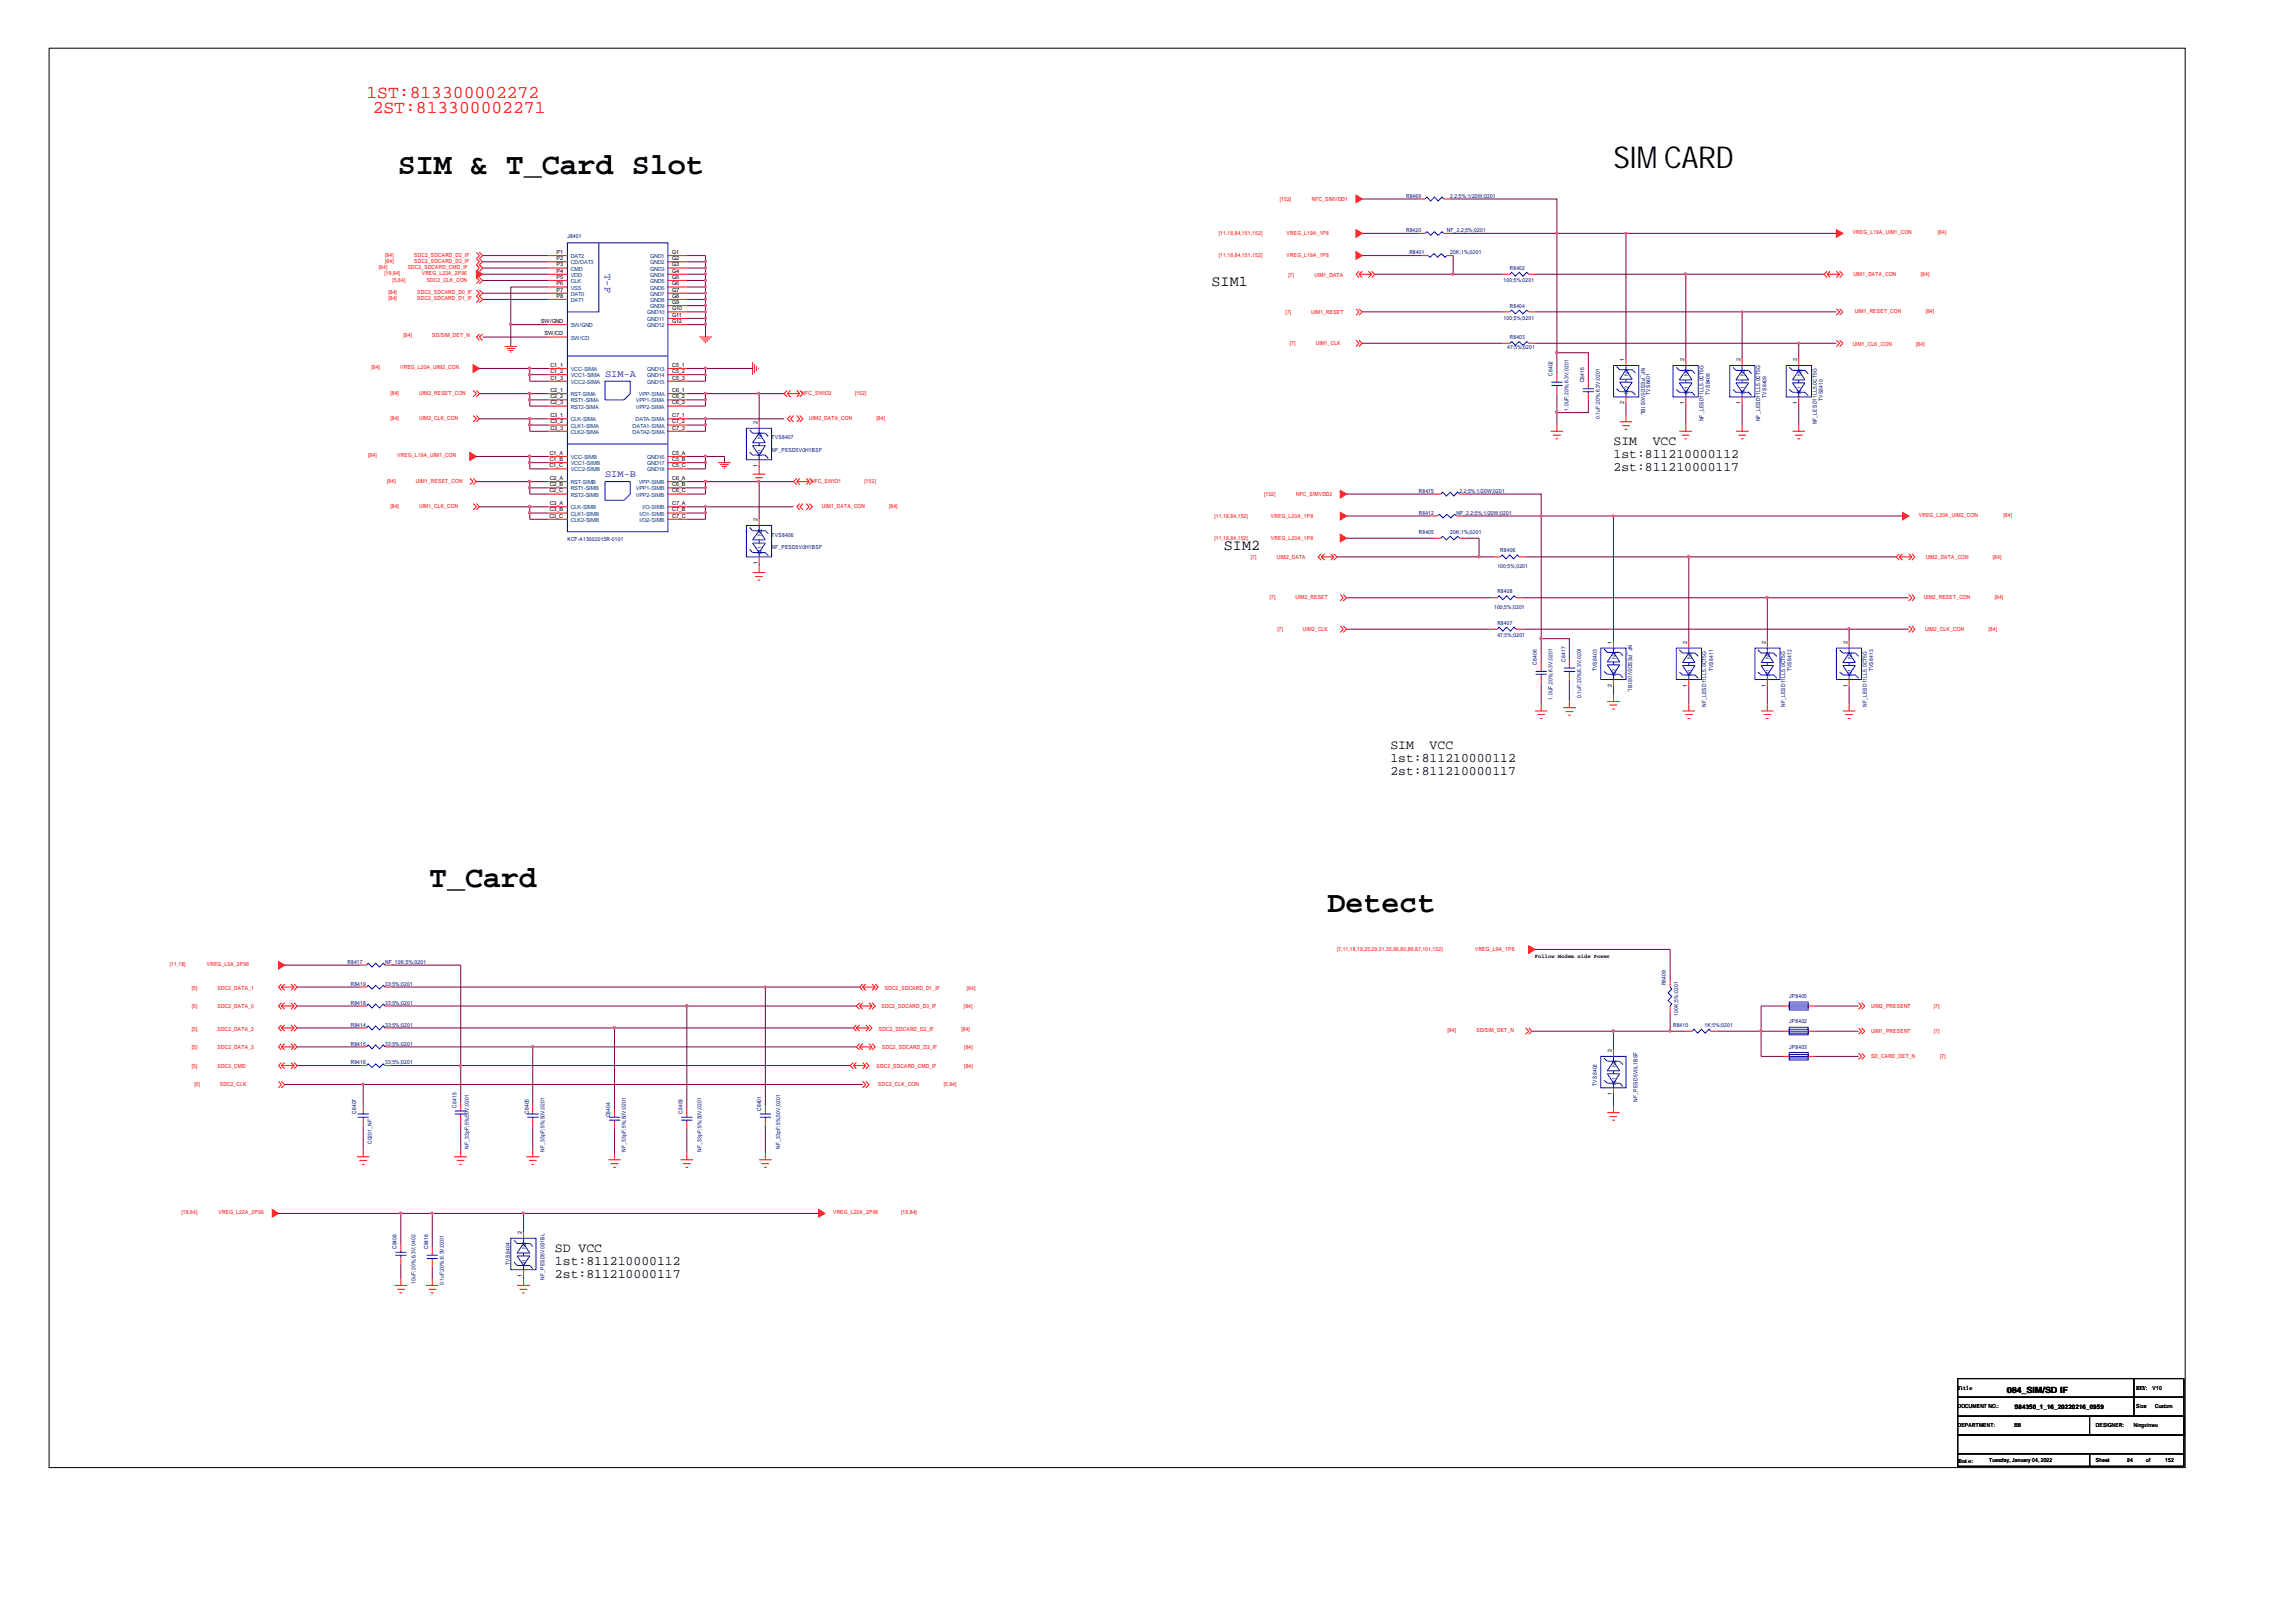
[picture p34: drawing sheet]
<svg xmlns="http://www.w3.org/2000/svg" width="297mm" height="210mm" viewBox="0 0 297 210" stroke-linecap="round" stroke-linejoin="round" font-family="sans-serif">
<defs><g id="words">
<g font-size="3.9">
<text x="51.5" y="22.5">SIM &amp; T_Card Slot</text>
<text x="208.7" y="21.7">SIMCARD</text>
<text x="55.5" y="114.7">T_Card</text>
<text x="171.7" y="118">Detect</text>
</g>
<g font-size="2.3" fill="#f00">
<text x="47.4" y="12.6">1ST:813300002272</text>
<text x="48.2" y="14.7">2ST:813300002271</text>
</g>
<g font-size="1.9">
<text x="156.7" y="37">SIM1</text>
<text x="158.3" y="71.2">SIM2</text>
</g>
<g font-size="1.7">
<text x="208.7" y="57.5">SIM</text>
<text x="208.7" y="59.2">1st:811210000112</text>
<text x="213.8" y="57.5">VCC</text>
<text x="208.7" y="60.9">2st:811210000117</text>
<text x="179.9" y="97">SIM</text>
<text x="179.9" y="98.7">1st:811210000112</text>
<text x="179.9" y="100.3">2st:811210000117</text>
<text x="185" y="97">VCC</text>
<text x="71.8" y="162">SD VCC</text>
<text x="71.8" y="163.7">1st:811210000112</text>
<text x="71.8" y="165.4">2st:811210000117</text>
</g>
<g font-size="1.3" fill="#00f">
<text x="78.2" y="35.5" transform="rotate(90 78.2 35.5)">T-F</text>
<text x="78.3" y="48.7">SIM-A</text>
<text x="78.3" y="61.7">SIM-B</text>
</g>
<text font-size="1.1" x="259.6" y="180.2">084_SIM/SD IF</text>
<text font-size=".8" x="260.6" y="182.4">S84350_1_16_20220216_0959</text>
<g font-size=".7" fill="#f00">
<text x="165.6" y="26">[152]</text>
<text x="169.7" y="26">NFC_SIMVDD1</text>
<text x="49" y="34.8">[84]</text>
<text x="49.7" y="35.6">[18,84]</text>
<text x="49.8" y="33.2">[84]</text>
<text x="49.8" y="34">[84]</text>
<text x="52.7" y="34.8">SDC2_SDCARD_CMD_IF</text>
<text x="53.6" y="33.2">SDC2_SDCARD_D2_IF</text>
<text x="53.6" y="34">SDC2_SDCARD_D3_IF</text>
<text x="54.6" y="35.6">VREG_L22A_2P96</text>
<text x="157.7" y="33.3">[11,18,84,151,152]</text>
<text x="157.7" y="30.5">[11,18,84,151,152]</text>
<text x="166.5" y="33.3">VREG_L19A_1P8</text>
<text x="166.5" y="30.5">VREG_L19A_1P8</text>
<text x="166.7" y="35.8">[7]</text>
<text x="170.1" y="35.8">UIM1_DATA</text>
<text x="239.7" y="30.3">VREG_L19A_UIM1_CON</text>
<text x="239.8" y="35.7">UIM1_DATA_CON</text>
<text x="248.5" y="35.7">[84]</text>
<text x="250.7" y="30.3">[84]</text>
<text x="50.2" y="38.1">[84]</text>
<text x="50.2" y="38.9">[84]</text>
<text x="50.8" y="36.5">[5,84]</text>
<text x="54" y="38.1">SDC2_SDCARD_D0_IF</text>
<text x="54" y="38.9">SDC2_SDCARD_D1_IF</text>
<text x="55.2" y="36.5">SDC2_CLK_CON</text>
<text x="166.3" y="40.6">[7]</text>
<text x="169.6" y="40.6">UIM1_RESET</text>
<text x="239.9" y="40.5">UIM1_RESET_CON</text>
<text x="249.1" y="40.5">[84]</text>
<text x="48" y="47.8">[84]</text>
<text x="51.8" y="47.8">VREG_L20A_UIM2_CON</text>
<text x="52.2" y="43.6">[84]</text>
<text x="55.9" y="43.6">SD/SIM_DET_N</text>
<text x="166.9" y="44.7">[7]</text>
<text x="170.2" y="44.7">UIM1_CLK</text>
<text x="239.7" y="44.8">UIM1_CLK_CON</text>
<text x="247.9" y="44.8">[84]</text>
<text x="50.5" y="51.1">[84]</text>
<text x="54.2" y="51.1">UIM2_RESET_CON</text>
<text x="103.7" y="51.2">NFC_SWIO2</text>
<text x="110.6" y="51.2">[152]</text>
<text x="47.6" y="59.2">[84]</text>
<text x="50.5" y="54.3">[84]</text>
<text x="51.4" y="59.2">VREG_L19A_UIM1_CON</text>
<text x="54.2" y="54.3">UIM2_CLK_CON</text>
<text x="104.7" y="54.3">UIM2_DATA_CON</text>
<text x="113.4" y="54.3">[84]</text>
<text x="50.1" y="62.5">[84]</text>
<text x="50.5" y="65.7">[84]</text>
<text x="53.8" y="62.5">UIM1_RESET_CON</text>
<text x="54.2" y="65.7">UIM1_CLK_CON</text>
<text x="104.9" y="62.5">NFC_SWIO1</text>
<text x="106.3" y="65.7">UIM1_DATA_CON</text>
<text x="111.8" y="62.5">[152]</text>
<text x="115" y="65.7">[84]</text>
<text x="163.5" y="64.2">[152]</text>
<text x="167.7" y="64.2">NFC_SIMVDD2</text>
<text x="157.1" y="67">[11,18,84,152]</text>
<text x="157.1" y="69.9">[11,18,84,152]</text>
<text x="164.4" y="67">VREG_L20A_1P8</text>
<text x="164.4" y="69.9">VREG_L20A_1P8</text>
<text x="248.2" y="66.9">VREG_L20A_UIM2_CON</text>
<text x="259.2" y="66.9">[84]</text>
<text x="161.8" y="72.4">[7]</text>
<text x="164.3" y="77.6">[7]</text>
<text x="165.2" y="72.4">UIM2_DATA</text>
<text x="167.6" y="77.6">UIM2_RESET</text>
<text x="248.9" y="77.5">UIM2_RESET_CON</text>
<text x="249.1" y="72.3">UIM2_DATA_CON</text>
<text x="257.8" y="72.3">[84]</text>
<text x="258.1" y="77.5">[84]</text>
<text x="165.3" y="81.6">[7]</text>
<text x="168.6" y="81.6">UIM2_CLK</text>
<text x="249" y="81.7">UIM2_CLK_CON</text>
<text x="257.3" y="81.7">[84]</text>
<text x="22" y="125.1">[11,18]</text>
<text x="26.8" y="125.1">VREG_L5A_2P96</text>
<text x="173" y="123.1">[7,11,18,19,25,29,31,35,66,80,86,87,101,152]</text>
<text x="190.8" y="123.1">VREG_L9A_1P8</text>
<text x="24.8" y="128.1">[5]</text>
<text x="24.8" y="130.5">[5]</text>
<text x="28.2" y="128.1">SDC2_DATA_1</text>
<text x="28.2" y="130.5">SDC2_DATA_0</text>
<text x="114" y="130.5">SDC2_SDCARD_D0_IF</text>
<text x="114.5" y="128.1">SDC2_SDCARD_D1_IF</text>
<text x="124.7" y="130.5">[84]</text>
<text x="125.1" y="128.1">[84]</text>
<text x="242.1" y="130.4">UIM2_PRESENT</text>
<text x="250.2" y="130.4">[7]</text>
<text x="24.8" y="133.4">[5]</text>
<text x="24.8" y="135.8">[5]</text>
<text x="28.2" y="133.4">SDC2_DATA_2</text>
<text x="28.2" y="135.8">SDC2_DATA_3</text>
<text x="113.7" y="133.4">SDC2_SDCARD_D2_IF</text>
<text x="114.1" y="135.8">SDC2_SDCARD_D3_IF</text>
<text x="124.4" y="133.4">[84]</text>
<text x="124.8" y="135.8">[84]</text>
<text x="187.3" y="133.6">[84]</text>
<text x="191" y="133.6">SD/SIM_DET_N</text>
<text x="242.1" y="133.7">UIM1_PRESENT</text>
<text x="242.1" y="136.9">SD_CARD_DET_N</text>
<text x="250.2" y="133.7">[7]</text>
<text x="251" y="136.9">[7]</text>
<text x="24.8" y="138.2">[5]</text>
<text x="25.1" y="140.6">[5]</text>
<text x="28.2" y="138.2">SDC2_CMD</text>
<text x="28.4" y="140.6">SDC2_CLK</text>
<text x="113.4" y="138.2">SDC2_SDCARD_CMD_IF</text>
<text x="113.6" y="140.6">SDC2_CLK_CON</text>
<text x="122.1" y="140.6">[5,84]</text>
<text x="124.8" y="138.2">[84]</text>
<text x="23.5" y="157.2">[18,84]</text>
<text x="28.3" y="157.2">VREG_L22A_2P96</text>
<text x="107.8" y="157.2">VREG_L22A_2P96</text>
<text x="116.6" y="157.2">[18,84]</text>
</g>
<g font-size=".7" fill="#000080">
<text x="181.9" y="25.6">R8469</text>
<text x="187.6" y="25.6">2.2;5%;1/20W;0201</text>
<text x="73.4" y="30.8">J8401</text>
<text x="181.9" y="30">R8420</text>
<text x="182.3" y="32.9">R8401</text>
<text x="187.2" y="30">NF_2.2;5%;0201</text>
<text x="187.6" y="32.9">20K;1%;0201</text>
<text x="195.3" y="34.9">R8402</text>
<text x="194.5" y="41.4">100;5%;0201</text>
<text x="194.5" y="36.5">100;5%;0201</text>
<text x="195.3" y="39.8">R8404</text>
<text x="195" y="45.1">47;5%;0201</text>
<text x="195.3" y="43.9">R8403</text>
<text x="212.3" y="47.7" transform="rotate(90 212.3 47.7)">NF_PESD5V0S1BL</text>
<text x="200.9" y="48.7" transform="rotate(-90 200.9 48.7)">C8402</text>
<text x="202.9" y="53.1" transform="rotate(-90 202.9 53.1)">1.0UF;20%;6.3V;0201</text>
<text x="204.9" y="49.5" transform="rotate(-90 204.9 49.5)">C8416</text>
<text x="213.5" y="51.1" transform="rotate(-90 213.5 51.1)">TVS8401</text>
<text x="221.2" y="51.1" transform="rotate(-90 221.2 51.1)">TVS8408</text>
<text x="228.5" y="51.5" transform="rotate(-90 228.5 51.5)">TVS8409</text>
<text x="235.8" y="51.9" transform="rotate(-90 235.8 51.9)">TVS8410</text>
<text x="99.8" y="56.9">TVS8407</text>
<text x="99.8" y="58.5">NF_PESD5V0H1BSF</text>
<text x="207" y="54.2" transform="rotate(-90 207 54.2)">0.1uF;20%;6.3V;0201</text>
<text x="220.4" y="54.5" transform="rotate(-90 220.4 54.5)">NF_LESD11LL5.0CT5G</text>
<text x="227.7" y="54.5" transform="rotate(-90 227.7 54.5)">NF_LESD11LL5.0CT5G</text>
<text x="235" y="54.9" transform="rotate(-90 235 54.9)">NF_LESD11LL5.0CT5G</text>
<text x="183.6" y="63.8">R8475</text>
<text x="188.8" y="63.8">2.2;5%;1/20W;0201</text>
<text x="73.4" y="69.9">KCF-A13002015R-0101</text>
<text x="99.8" y="69.4">TVS8406</text>
<text x="99.8" y="71.1">NF_PESD5V0H1BSF</text>
<text x="183.6" y="69.1">R8405</text>
<text x="183.6" y="66.6">R8412</text>
<text x="187.6" y="69.1">20K;1%;0201</text>
<text x="188.4" y="66.6">NF_2.2;5%;1/20W;0201</text>
<text x="194.1" y="71.5">R8406</text>
<text x="193.7" y="76.8">R8408</text>
<text x="193.7" y="73.5">100;5%;0201</text>
<text x="193.3" y="78.8">100;5%;0201</text>
<text x="193.7" y="80.8">R8407</text>
<text x="193.7" y="82.5">47;5%;0201</text>
<text x="210.7" y="83.5" transform="rotate(90 210.7 83.5)">NF_PESD5V0S1BL</text>
<text x="198.8" y="86" transform="rotate(-90 198.8 86)">C8406</text>
<text x="202.5" y="85.7" transform="rotate(-90 202.5 85.7)">C8417</text>
<text x="206.6" y="86.9" transform="rotate(-90 206.6 86.9)">TVS8403</text>
<text x="221.6" y="86.9" transform="rotate(-90 221.6 86.9)">TVS8411</text>
<text x="231.8" y="86.9" transform="rotate(-90 231.8 86.9)">TVS8412</text>
<text x="242.3" y="86.9" transform="rotate(-90 242.3 86.9)">TVS8413</text>
<text x="200.9" y="90.5" transform="rotate(-90 200.9 90.5)">1.0UF;20%;6.3V;0201</text>
<text x="204.6" y="90.4" transform="rotate(-90 204.6 90.4)">0.1uF;20%;6.3V;0201</text>
<text x="220.7" y="91.5" transform="rotate(-90 220.7 91.5)">NF_LESD11LL5.0CT5G</text>
<text x="231" y="91.5" transform="rotate(-90 231 91.5)">NF_LESD11LL5.0CT5G</text>
<text x="241.5" y="91.5" transform="rotate(-90 241.5 91.5)">NF_LESD11LL5.0CT5G</text>
<text x="45" y="124.7">R8417</text>
<text x="49.8" y="124.7">NF_10K;5%;0201</text>
<text x="45.4" y="130">R8418</text>
<text x="45.4" y="127.6">R8419</text>
<text x="49.8" y="130">33;5%;0201</text>
<text x="49.8" y="127.6">33;5%;0201</text>
<text x="215.5" y="127.5" transform="rotate(-90 215.5 127.5)">R8409</text>
<text x="217.1" y="131.4" transform="rotate(-90 217.1 131.4)">100K;5%;0201</text>
<text x="231.5" y="129.2">JP8405</text>
<text x="45.4" y="137.7">R8416</text>
<text x="45.4" y="132.9">R8414</text>
<text x="45.4" y="135.3">R8415</text>
<text x="49.8" y="137.7">33;5%;0201</text>
<text x="49.8" y="132.9">33;5%;0201</text>
<text x="49.8" y="135.3">33;5%;0201</text>
<text x="216.5" y="132.9">R8410</text>
<text x="220.5" y="132.9">1K;5%;0201</text>
<text x="231.5" y="132.4">JP8402</text>
<text x="231.5" y="135.7">JP8403</text>
<text x="59.1" y="143.4" transform="rotate(-90 59.1 143.4)">C8415</text>
<text x="98.5" y="143.8" transform="rotate(-90 98.5 143.8)">C8401</text>
<text x="206.6" y="140.5" transform="rotate(-90 206.6 140.5)">TVS8402</text>
<text x="211.8" y="142.6" transform="rotate(-90 211.8 142.6)">NF_PESD5V0L1BSF</text>
<text x="46.1" y="144.2" transform="rotate(-90 46.1 144.2)">C8407</text>
<text x="48.1" y="148.1" transform="rotate(-90 48.1 148.1)">C0201_NF</text>
<text x="60.7" y="148.6" transform="rotate(-90 60.7 148.6)">NF_33pF;5%;50V;0201</text>
<text x="68.4" y="144.2" transform="rotate(-90 68.4 144.2)">C8405</text>
<text x="70.4" y="149" transform="rotate(-90 70.4 149)">NF_33pF;5%;50V;0201</text>
<text x="79" y="144.6" transform="rotate(-90 79 144.6)">C8404</text>
<text x="81" y="149" transform="rotate(-90 81 149)">NF_33pF;5%;50V;0201</text>
<text x="88.3" y="144.2" transform="rotate(-90 88.3 144.2)">C8403</text>
<text x="90.8" y="149" transform="rotate(-90 90.8 149)">NF_33pF;5%;50V;0201</text>
<text x="100.9" y="148.6" transform="rotate(-90 100.9 148.6)">NF_33pF;5%;50V;0201</text>
<text x="51.3" y="161.6" transform="rotate(-90 51.3 161.6)">C8408</text>
<text x="55.4" y="161.6" transform="rotate(-90 55.4 161.6)">C8418</text>
<text x="53.8" y="166.1" transform="rotate(-90 53.8 166.1)">10uF;20%;6.3V;0402</text>
<text x="57.4" y="166.3" transform="rotate(-90 57.4 166.3)">0.1uF;20%;6.3V;0201</text>
<text x="66" y="163.7" transform="rotate(-90 66 163.7)">TVS8404</text>
<text x="70.4" y="165.6" transform="rotate(-90 70.4 165.6)">NF_PESD5V0S1BL</text>
</g>
<g font-size=".7">
<text x="72" y="32.9">P1</text>
<text x="72" y="33.7">P2</text>
<text x="72" y="34.5">P3</text>
<text x="72" y="35.3">P4</text>
<text x="87" y="32.9">G1</text>
<text x="87" y="33.7">G2</text>
<text x="87" y="34.5">G3</text>
<text x="87" y="35.3">G4</text>
<text x="70" y="41.8">SW/GND</text>
<text x="72" y="36.1">P5</text>
<text x="72" y="36.9">P6</text>
<text x="72" y="37.7">P7</text>
<text x="72" y="38.5">P8</text>
<text x="87" y="36.1">G5</text>
<text x="87" y="36.9">G6</text>
<text x="87" y="37.7">G7</text>
<text x="87" y="38.5">G8</text>
<text x="87" y="39.3">G9</text>
<text x="87" y="40.1">G10</text>
<text x="87" y="41">G11</text>
<text x="87" y="41.8">G12</text>
<text x="70.4" y="43.4">SW/CD</text>
<text x="71.2" y="47.5">C1_1</text>
<text x="87" y="47.5">C5_1</text>
<text x="210.1" y="46.8" transform="rotate(-90 210.1 46.8)">1</text>
<text x="217.9" y="46.8" transform="rotate(-90 217.9 46.8)">2</text>
<text x="225.2" y="46.8" transform="rotate(-90 225.2 46.8)">2</text>
<text x="232.5" y="46.8" transform="rotate(-90 232.5 46.8)">2</text>
<text x="71.2" y="50.7">C2_1</text>
<text x="71.2" y="48.3">C1_2</text>
<text x="71.2" y="51.5">C2_2</text>
<text x="71.2" y="54">C3_1</text>
<text x="71.2" y="49.1">C1_3</text>
<text x="71.2" y="52.3">C2_3</text>
<text x="87" y="54">C7_1</text>
<text x="87" y="48.3">C5_2</text>
<text x="87" y="49.1">C5_3</text>
<text x="87" y="50.7">C6_1</text>
<text x="87" y="51.5">C6_2</text>
<text x="87" y="52.3">C6_3</text>
<text x="210.1" y="52.3" transform="rotate(-90 210.1 52.3)">2</text>
<text x="217.9" y="52.3" transform="rotate(-90 217.9 52.3)">1</text>
<text x="225.2" y="52.3" transform="rotate(-90 225.2 52.3)">1</text>
<text x="232.5" y="52.3" transform="rotate(-90 232.5 52.3)">1</text>
<text x="71.1" y="58.9">C1_A</text>
<text x="71.1" y="59.7">C1_B</text>
<text x="71.2" y="54.8">C3_2</text>
<text x="71.2" y="55.6">C3_3</text>
<text x="87" y="58.9">C5_A</text>
<text x="87" y="59.7">C5_B</text>
<text x="87" y="54.8">C7_2</text>
<text x="87" y="55.6">C7_3</text>
<text x="98" y="54.9" transform="rotate(-90 98 54.9)">2</text>
<text x="71.1" y="60.5">C1_C</text>
<text x="71.1" y="63.7">C2_C</text>
<text x="71.1" y="62.1">C2_A</text>
<text x="71.1" y="65.4">C3_A</text>
<text x="71.1" y="62.9">C2_B</text>
<text x="87" y="65.4">C7_A</text>
<text x="87" y="60.5">C5_C</text>
<text x="87" y="62.1">C6_A</text>
<text x="87" y="62.9">C6_B</text>
<text x="87" y="63.7">C6_C</text>
<text x="98" y="60.5" transform="rotate(-90 98 60.5)">1</text>
<text x="71.1" y="67">C3_C</text>
<text x="71.1" y="66.2">C3_B</text>
<text x="87" y="66.2">C7_B</text>
<text x="87" y="67">C7_C</text>
<text x="98" y="67.5" transform="rotate(-90 98 67.5)">2</text>
<text x="98" y="73" transform="rotate(-90 98 73)">1</text>
<text x="208.5" y="83.3" transform="rotate(-90 208.5 83.3)">1</text>
<text x="218.3" y="83.3" transform="rotate(-90 218.3 83.3)">2</text>
<text x="228.4" y="83.3" transform="rotate(-90 228.4 83.3)">2</text>
<text x="239" y="83.3" transform="rotate(-90 239 83.3)">2</text>
<text x="208.5" y="88.9" transform="rotate(-90 208.5 88.9)">2</text>
<text x="218.3" y="88.9" transform="rotate(-90 218.3 88.9)">1</text>
<text x="228.4" y="88.9" transform="rotate(-90 228.4 88.9)">1</text>
<text x="239" y="88.9" transform="rotate(-90 239 88.9)">1</text>
<text x="198.6" y="123.9">Follow Modem side Power</text>
<text x="208.5" y="136.2" transform="rotate(-90 208.5 136.2)">2</text>
<text x="208.5" y="141.7" transform="rotate(-90 208.5 141.7)">1</text>
<text x="67.5" y="159.7" transform="rotate(-90 67.5 159.7)">2</text>
<text x="67.5" y="165.3" transform="rotate(-90 67.5 165.3)">1</text>
<text x="253.3" y="179.9">Title</text>
<text x="276.4" y="179.9">REV: V10</text>
<text x="253.3" y="182.3">DOCUMENT NO.:</text>
<text x="253.3" y="184.7">DEPARTMENT:</text>
<text x="260.6" y="184.7">BB</text>
<text x="271.1" y="184.7">DESIGNER:</text>
<text x="276.1" y="184.7">Ningxinwu</text>
<text x="276.4" y="182.3">Size</text>
<text x="278.8" y="182.3">Custom</text>
<text x="253.4" y="189.3">Date:</text>
<text x="257.3" y="189.2">Tuesday, January 04, 2022</text>
<text x="271.1" y="189.2">Sheet</text>
<text x="275.2" y="189.2">84</text>
<text x="277.7" y="189.2">of</text>
<text x="280.1" y="189.2">152</text>
</g>
<g font-size=".7" fill="#004080">
<text x="73.8" y="33.4">DAT2</text>
<text x="73.8" y="34.2">CD/DAT3</text>
<text x="73.8" y="35">CMD</text>
<text x="73.8" y="35.8">VDD</text>
<text x="84.1" y="33.4">GND1</text>
<text x="84.1" y="34.2">GND2</text>
<text x="84.1" y="35">GND3</text>
<text x="84.1" y="35.8">GND4</text>
<text x="73.8" y="36.6">CLK</text>
<text x="73.8" y="37.5">VSS</text>
<text x="73.8" y="38.3">DAT0</text>
<text x="73.8" y="39.1">DAT1</text>
<text x="83.7" y="40.7">GND10</text>
<text x="83.7" y="41.5">GND11</text>
<text x="84.1" y="36.6">GND5</text>
<text x="84.1" y="37.5">GND6</text>
<text x="84.1" y="38.3">GND7</text>
<text x="84.1" y="39.1">GND8</text>
<text x="84.1" y="39.9">GND9</text>
<text x="73.8" y="44">SW/CD</text>
<text x="73.8" y="42.3">SW/GND</text>
<text x="83.7" y="42.3">GND12</text>
<text x="73.8" y="48">VCC-SIMA</text>
<text x="73.8" y="51.3">RST-SIMA</text>
<text x="73.8" y="48.8">VCC1-SIMA</text>
<text x="73.8" y="52.1">RST1-SIMA</text>
<text x="73.8" y="49.7">VCC2-SIMA</text>
<text x="73.8" y="52.9">RST2-SIMA</text>
<text x="82.3" y="52.1">VPP1-SIMA</text>
<text x="82.3" y="52.9">VPP2-SIMA</text>
<text x="82.6" y="51.3">VPP-SIMA</text>
<text x="83.7" y="48">GND13</text>
<text x="83.7" y="48.8">GND14</text>
<text x="83.7" y="49.7">GND15</text>
<text x="210.7" y="50.9" transform="rotate(-90 210.7 50.9)">N2</text>
<text x="210.7" y="48.7" transform="rotate(-90 210.7 48.7)">N1</text>
<text x="218.4" y="50.9" transform="rotate(-90 218.4 50.9)">N1</text>
<text x="218.4" y="48.7" transform="rotate(-90 218.4 48.7)">N2</text>
<text x="225.7" y="50.9" transform="rotate(-90 225.7 50.9)">N1</text>
<text x="225.7" y="48.7" transform="rotate(-90 225.7 48.7)">N2</text>
<text x="233" y="50.9" transform="rotate(-90 233 50.9)">N1</text>
<text x="233" y="48.7" transform="rotate(-90 233 48.7)">N2</text>
<text x="73.8" y="59.4">VCC-SIMB</text>
<text x="73.8" y="54.5">CLK-SIMA</text>
<text x="73.8" y="55.3">CLK1-SIMA</text>
<text x="73.8" y="56.1">CLK2-SIMA</text>
<text x="81.8" y="55.3">DATA1-SIMA</text>
<text x="81.8" y="56.1">DATA2-SIMA</text>
<text x="82.2" y="54.5">DATA-SIMA</text>
<text x="83.7" y="59.4">GND16</text>
<text x="98.6" y="59.1" transform="rotate(-90 98.6 59.1)">N1</text>
<text x="98.6" y="56.8" transform="rotate(-90 98.6 56.8)">N2</text>
<text x="73.8" y="62.7">RST-SIMB</text>
<text x="73.8" y="65.9">CLK-SIMB</text>
<text x="73.8" y="60.2">VCC1-SIMB</text>
<text x="73.8" y="63.5">RST1-SIMB</text>
<text x="73.8" y="61">VCC2-SIMB</text>
<text x="73.8" y="64.3">RST2-SIMB</text>
<text x="82.3" y="63.5">VPP1-SIMB</text>
<text x="82.3" y="64.3">VPP2-SIMB</text>
<text x="82.6" y="62.7">VPP-SIMB</text>
<text x="83.1" y="65.9">I/O-SIMB</text>
<text x="83.7" y="60.2">GND17</text>
<text x="83.7" y="61">GND18</text>
<text x="73.8" y="66.7">CLK1-SIMB</text>
<text x="73.8" y="67.5">CLK2-SIMB</text>
<text x="82.7" y="66.7">I/O1-SIMB</text>
<text x="82.7" y="67.5">I/O2-SIMB</text>
<text x="98.6" y="71.6" transform="rotate(-90 98.6 71.6)">N1</text>
<text x="98.6" y="69.4" transform="rotate(-90 98.6 69.4)">N2</text>
<text x="209.1" y="87.5" transform="rotate(-90 209.1 87.5)">N2</text>
<text x="209.1" y="85.3" transform="rotate(-90 209.1 85.3)">N1</text>
<text x="218.8" y="87.5" transform="rotate(-90 218.8 87.5)">N1</text>
<text x="218.8" y="85.3" transform="rotate(-90 218.8 85.3)">N2</text>
<text x="229" y="87.5" transform="rotate(-90 229 87.5)">N1</text>
<text x="229" y="85.3" transform="rotate(-90 229 85.3)">N2</text>
<text x="239.6" y="87.5" transform="rotate(-90 239.6 87.5)">N1</text>
<text x="239.6" y="85.3" transform="rotate(-90 239.6 85.3)">N2</text>
<text x="209.1" y="140.3" transform="rotate(-90 209.1 140.3)">N1</text>
<text x="209.1" y="138.1" transform="rotate(-90 209.1 138.1)">N2</text>
<text x="68.1" y="161.6" transform="rotate(-90 68.1 161.6)">N2</text>
<text x="68.1" y="163.9" transform="rotate(-90 68.1 163.9)">N1</text>
</g>
</g></defs>
<path d="M6.3 6.2h276.4v183.7h-276.4zM253.3 178.4h22.8v2.4h-22.8zM276.1 178.4h6.4v2.4h-6.4zM253.3 180.8h22.8v2.5h-22.8zM253.3 188.1h17v1.7h-17zM253.3 185.7h29.2v2.4h-29.2zM253.3 183.3h29.2v2.4h-29.2zM270.3 188.1h12.2v1.7h-12.2zM270.3 183.3h12.2v2.4h-12.2zM276.1 180.8h6.4v2.5h-6.4z" fill="none" stroke="#000" stroke-width=".13"/>
<g fill="none" stroke="#f00" stroke-width=".13">
<path d="M61.6 32.7l.4 .4-.4 .4 .4 .4-.4 .4 .4 .4-.4 .4M61.6 35.9l.4 .4-.4 .4M61.6 37.5l.4 .4-.4 .4 .4 .4-.4 .5M62 32.7l.4 .4-.4 .4 .4 .4-.4 .4 .4 .4-.4 .4M62 35.9l.4 .4-.4 .4M62 37.5l.4 .4-.4 .4 .4 .4-.4 .5M71 35.5h2.4M71 33.1h2.4M71 33.9h2.4M71 34.7h2.4M71 36.3h2.4M71 37.1h2.4"/>
<path d="M71 37.9h2.4M71 38.7h2.4M86.4 35.5h2.5M86.4 33.1h2.5M86.4 33.9h2.5M86.4 34.7h2.5M86.4 36.3h2.5M86.4 37.1h2.5M86.4 37.9h2.5M86.4 38.7h2.5M86.4 39.6h2.5M175.4 40l.4 .4-.4 .4"/>
<path d="M175.8 35.5h1.7M175.8 35.5l.4 .4M175.8 40l.4 .4-.4 .4M175.8 35.1l-.4 .4 .4 .4M176.2 35.1l-.4 .4M177 35.1l.5 .4M177.5 35.1l.3 .4-.3 .4M177.5 35.5l-.5 .4M183.6 25.8h.8M183.6 30.2h.8M183.9 33.1h.8M186.8 25.8h.8"/>
<path d="M186.8 30.2h.8M187.2 33.1h.8M194.5 35.5h.8M197.8 35.5h.8M236.4 35.1l-.4 .4 .4 .4M236.4 35.5h1.6M236.4 35.5l.4 .4M236.8 35.1l-.4 .4M237.6 35.1l.4 .4M237.6 40l.4 .4-.4 .4M238 35.5l-.4 .4M238 35.1l.4 .4-.4 .4"/>
<path d="M238 40l.4 .4-.4 .4M61.2 50.5l.4 .4-.4 .5M61.2 53.8l.4 .4-.4 .4M61.6 50.5l.4 .4-.4 .5M61.6 53.8l.4 .4-.4 .4M62 43.2l-.4 .4 .4 .4M62.4 43.2l-.4 .4 .4 .4M65.3 44.8h1.6M65.5 45.1h1.2M65.8 45.4h.6M66 45.6h.2M71 43.6h2.4"/>
<path d="M71 55.8h2.4M71 59.9h2.4M71 50.9h2.4M71 47.7h2.4M71 59.1h2.4M71 54.2h2.4M71 42h2.4M71 48.5h2.4M71 51.7h2.4M71 55h2.4M71 49.3h2.4M71 52.5h2.4"/>
<path d="M86.4 55.8h2.5M86.4 59.9h2.5M86.4 50.9h2.5M86.4 40.4h2.5M86.4 47.7h2.5M86.4 59.1h2.5M86.4 54.2h2.5M86.4 42h2.5M86.4 48.5h2.5M86.4 51.7h2.5M86.4 55h2.5M86.4 49.3h2.5"/>
<path d="M86.4 52.5h2.5M86.4 41.2h2.5M90.5 43.6h1.6M90.7 43.9h1.2M91 44.1h.6M91.2 44.3h.2M92.9 59.9h1.6M97.4 46.9v1.6M97.6 47.1v1.2M97.9 47.4v.6M98.1 47.6v.2M98.2 54.6v.8"/>
<path d="M98.2 59.5v.8M101.9 50.5l-.5 .4 .5 .5M101.9 50.9h1.6M101.9 50.9l.4 .5M102.3 53.8l-.4 .4 .4 .4M102.3 50.5l-.4 .4M102.7 53.8l-.4 .4 .4 .4M103.1 53.8l.4 .4-.4 .4M103.1 50.5l.4 .4M103.5 50.9l-.4 .5M103.5 53.8l.4 .4-.4 .4M103.5 50.5l.4 .4-.4 .5"/>
<path d="M175.4 44l.4 .4-.4 .4M175.8 44l.4 .4-.4 .4M194.5 40.4h.8M194.5 44.4h.8M197.8 40.4h.8M197.8 44.4h.8M200.6 55.8h1.6M200.9 56.3h1M201.3 56.8h.3M201.4 48.5v.8M201.4 50.1v.8M201.4 55v.8"/>
<path d="M205.5 49.3v.8M205.5 50.9v.8M209.5 54.6h1.7M209.9 55.1h1M210.2 55.6h.3M210.4 46.5v.8M210.4 51.4v.8M210.4 53.8v.8M217.3 55.8h1.6M217.6 56.3h1M217.9 56.8h.3M218.1 46.5v.8"/>
<path d="M218.1 51.4v.8M218.1 55v.8M224.6 55.8h1.6M224.9 56.3h1M225.3 56.8h.3M225.4 46.5v.8M225.4 51.4v.8M225.4 55v.8M231.9 55.8h1.6M232.2 56.3h1M232.5 56.8h.4M232.7 46.5v.8"/>
<path d="M232.7 51.4v.8M232.7 55v.8M237.6 44l.4 .4-.4 .4M238 44l.4 .4-.4 .4M60.8 61.9l.4 .4-.4 .4M61.2 61.9l.4 .4-.4 .4M61.2 65.2l.4 .4-.4 .4M61.6 65.2l.4 .4-.4 .4M71 62.3h2.4M71 63.9h2.4M71 65.6h2.4M71 63.1h2.4"/>
<path d="M71 66.4h2.4M71 60.7h2.4M71 67.2h2.4M86.4 62.3h2.5M86.4 63.9h2.5M86.4 65.6h2.5M86.4 63.1h2.5M86.4 66.4h2.5M86.4 60.7h2.5M86.4 67.2h2.5M93.2 60.1h1.1M93.4 60.4h.7"/>
<path d="M93.6 60.6h.2M97.4 61.4h1.6M97.4 74.1h1.6M97.7 61.8h1M97.7 74.6h1M98 62.3h.3M98 75.1h.3M98.2 60.6v.8M98.2 67.2v.8M98.2 72.1v.8M98.2 73.3v.8M103.1 61.9l-.4 .4 .4 .4"/>
<path d="M103.1 62.3h1.6M103.1 62.3l.4 .4M103.5 65.2l-.4 .4 .4 .4M103.5 61.9l-.4 .4M103.9 65.2l-.4 .4 .4 .4M104.3 65.2l.4 .4-.4 .4M104.3 61.9l.4 .4M104.7 65.2l.4 .4-.4 .4M104.7 61.9l.4 .4-.4 .4M104.7 62.3l-.4 .4M170.9 71.7l-.4 .4 .4 .4M170.9 72.1h1.7"/>
<path d="M170.9 72.1l.5 .4M171.4 71.7l-.5 .4M172.2 71.7l.4 .4M172.6 72.1l-.4 .4M172.6 71.7l.4 .4-.4 .4M173.4 76.9l.4 .5-.4 .4M173.8 76.9l.4 .5-.4 .4M185.2 66.8h.8M185.6 63.9h.8M185.6 69.7h.8M188.4 66.8h.8M188.8 63.9h.9"/>
<path d="M188.8 69.7h.9M192.9 77.4h.8M193.3 72.1h.8M196.1 77.4h.8M196.6 72.1h.8M245.7 72.1h1.7M245.7 72.1l.4 .4M245.7 71.7l-.4 .4 .4 .4M246.1 71.7l-.4 .4M246.9 71.7l.5 .4M246.9 76.9l.5 .5-.5 .4M247.4 72.1l-.5 .4"/>
<path d="M247.4 71.7l.3 .4-.3 .4M247.4 76.9l.3 .5-.3 .4M173.4 81l.4 .4-.4 .4M173.8 81l.4 .4-.4 .4M192.9 81.4h.8M196.1 81.4h.8M198.6 92h1.6M198.9 92.5h1M199.2 93h.4M199.4 85.9v.8M199.4 87.5v.8M199.4 91.2v.8"/>
<path d="M202.2 91.6h1.7M202.6 92.1h.9M202.9 92.6h.3M203 85.5v.8M203 87.1v.8M203 90.8v.8M207.9 90.8h1.7M208.2 91.2h1M208.6 91.8h.3M208.7 83v.9M208.7 87.9v.8M208.7 90v.8"/>
<path d="M217.7 92h1.6M218 92.5h1M218.3 93h.4M218.5 83v.9M218.5 87.9v.8M218.5 91.2v.8M227.8 92h1.6M228.2 92.5h1M228.5 93h.3M228.6 83v.9M228.6 87.9v.8M228.6 91.2v.8"/>
<path d="M238.4 92h1.6M238.7 92.5h1M239.1 93h.3M239.2 83v.9M239.2 87.9v.8M239.2 91.2v.8M246.9 81l.5 .4-.5 .4M247.4 81l.3 .4-.3 .4M36 139.9l.4 .4-.4 .5M36.4 127.7l.4 .5M36.4 127.7h1.7M36.4 130.2l.4 .4"/>
<path d="M36.4 130.2h1.7M36.4 133l.4 .4M36.4 133h1.7M36.4 135.5l.4 .4M36.4 135.5h1.7M36.4 137.9l.4 .4M36.4 137.9h1.7M36.4 139.9l.4 .4-.4 .5M36.4 132.6l-.4 .4 .4 .4M36.4 127.4l-.4 .3 .4 .5M36.4 129.8l-.4 .4 .4 .4M36.4 135.1l-.4 .4 .4 .4"/>
<path d="M36.4 137.5l-.4 .4 .4 .4M36.8 127.4l-.4 .3M36.8 129.8l-.4 .4M36.8 132.6l-.4 .4M36.8 135.1l-.4 .4M36.8 137.5l-.4 .4M37.6 127.4l.5 .3M37.6 129.8l.5 .4M37.6 132.6l.5 .4M37.6 135.1l.5 .4M37.6 137.5l.5 .4M38.1 127.7l-.5 .5"/>
<path d="M38.1 130.2l-.5 .4M38.1 133l-.5 .4M38.1 135.5l-.5 .4M38.1 137.9l-.5 .4M38.1 127.4l.3 .3-.3 .5M38.1 129.8l.3 .4-.3 .4M38.1 132.6l.3 .4-.3 .4M38.1 137.5l.3 .4-.3 .4M38.1 135.1l.3 .4-.3 .4M46.6 127.7h.8M46.6 130.2h.8M46.6 133h.8"/>
<path d="M46.6 135.5h.8M46.6 137.9h.8M46.6 124.9h.8M49.8 127.7h.8M49.8 130.2h.8M49.8 133h.8M49.8 135.5h.8M49.8 137.9h.8M49.8 124.9h.8M110.4 137.9h1.6M110.4 137.9l.4 .4M110.4 137.5l-.4 .4 .4 .4"/>
<path d="M110.8 132.6l-.4 .4 .4 .4M110.8 137.5l-.4 .4M110.8 133h1.6M110.8 133l.4 .4M111.2 130.2h1.6M111.2 135.5h1.6M111.2 130.2l.4 .4M111.2 135.5l.4 .4M111.2 129.8l-.4 .4 .4 .4M111.2 132.6l-.4 .4M111.2 135.1l-.4 .4 .4 .4M111.6 137.5l.4 .4"/>
<path d="M111.6 139.9l.4 .4-.4 .5M111.6 127.4l-.4 .3 .4 .5M111.6 129.8l-.4 .4M111.6 135.1l-.4 .4M111.6 127.7h1.6M111.6 127.7l.4 .5M112 137.9l-.4 .4M112 132.6l.4 .4M112 137.5l.4 .4-.4 .4M112 139.9l.4 .4-.4 .5M112 127.4l-.4 .3M112.4 129.8l.4 .4"/>
<path d="M112.4 132.6l.4 .4-.4 .4M112.4 135.1l.4 .4M112.4 133l-.4 .4M112.8 130.2l-.4 .4M112.8 135.5l-.4 .4M112.8 127.4l.4 .3M112.8 129.8l.4 .4-.4 .4M112.8 135.1l.4 .4-.4 .4M113.2 127.4l.4 .3-.4 .5M113.2 127.7l-.4 .5M197.4 133l.4 .4-.4 .4M197.8 133l.4 .4-.4 .4"/>
<path d="M208.7 135.9v.8M216.1 126.9v.8M216.1 130.2v.8M218.1 133.4h.8M221.3 133.4h.9M230.7 130.2h.8M230.7 133.4h.8M230.7 136.7h.8M233.9 130.2h.8M233.9 133.4h.8M233.9 136.7h.8M240.5 129.8l.3 .4-.3 .4"/>
<path d="M240.5 133l.3 .4-.3 .4M240.5 136.3l.3 .4-.3 .4M240.8 129.8l.5 .4-.5 .4M240.8 133l.5 .4-.5 .4M240.8 136.3l.5 .4-.5 .4M46.2 149.7h1.6M46.5 150.2h1M46.8 150.7h.4M47 143.2v.8M47 144.8v.8M47 148.9v.8M58.8 149.7h1.6"/>
<path d="M59.1 150.2h1M59.4 150.7h.3M59.6 142.8v.8M59.6 144.4v.8M59.6 148.9v.8M67.7 159.4v.8M68.1 149.7h1.7M68.5 150.2h.9M68.8 150.7h.3M68.9 143.2v.8M68.9 144.8v.8M68.9 148.9v.8"/>
<path d="M78.7 150.1h1.6M79 150.6h1M79.3 151.1h.4M79.5 143.6v.8M79.5 145.2v.8M79.5 149.3v.8M88.1 150.1h1.6M88.3 150.6h1M88.7 151.1h.3M88.9 143.6v.8M88.9 145.2v.8M88.9 149.3v.8"/>
<path d="M98.2 150.1h1.6M98.5 150.6h1M98.8 151.1h.4M99 143.2v.8M99 144.8v.8M99 149.3v.8M207.9 144h1.6M208.2 144.5h1M208.6 145h.3M208.7 140.8v.8M208.7 143.2v.8M51.1 166.3h1.6"/>
<path d="M51.4 166.8h1M51.7 167.3h.3M51.9 161.1v.8M51.9 162.7v.8M51.9 165.5v.8M55.1 166.3h1.6M55.5 166.8h.9M55.8 167.3h.3M55.9 161.5v.8M55.9 163.1v.8M55.9 165.5v.8M66.9 166.3h1.6"/>
<path d="M67.2 166.8h1M67.6 167.3h.3M67.7 164.3v.9M67.7 165.5v.8"/>
</g>
<g fill="#f00" stroke="#f00" stroke-width=".13">
<path d="M175.4 32.6l.8 .5-.8 .4z" fill-rule="evenodd"/>
<path d="M237.6 29.7l.8 .5-.8 .5z" fill-rule="evenodd"/>
<path d="M61.6 35l.8 .5-.8 .5z" fill-rule="evenodd"/>
<path d="M60.8 58.6l.8 .5-.8 .5z" fill-rule="evenodd"/>
<path d="M61.2 47.2l.8 .5-.8 .5z" fill-rule="evenodd"/>
<path d="M173.4 66.3l.8 .5-.8 .5z" fill-rule="evenodd"/>
<path d="M246.1 66.3l.8 .5-.8 .5z" fill-rule="evenodd"/>
<path d="M36 124.4l.8 .5-.8 .5z" fill-rule="evenodd"/>
<path d="M197.8 122.4l.8 .5-.8 .5z" fill-rule="evenodd"/>
<path d="M35.2 156.5l.8 .5-.8 .5z" fill-rule="evenodd"/>
<path d="M105.9 156.5l.8 .5-.8 .5z" fill-rule="evenodd"/>
<path d="M173.4 69.1l.8 .6-.8 .4z" fill-rule="evenodd"/>
<path d="M175.4 29.7l.8 .5-.8 .5z" fill-rule="evenodd"/>
<path d="M173.4 63.5l.8 .4-.8 .5z" fill-rule="evenodd"/>
<path d="M175.4 25.2l.8 .6-.8 .4z" fill-rule="evenodd"/>
</g>
<g fill="none" stroke="#00f" stroke-width=".13">
<path d="M73.4 31.4h13v37.4h-13zM77.5 31.4v9h-4.1M184.4 25.8l.2-.3 .5 .5 .5-.5 .5 .5 .5-.5 .2 .3M184.4 30.2l.2-.2 .5 .5 .5-.5 .5 .5 .5-.5 .2 .2M184.7 33.1l.3 .2 .5-.5 .5 .5 .5-.5 .4 .5 .3-.2M195.3 35.5l.3-.3 .4 .5 .6-.5 .4 .5 .5-.5 .3 .3M73.4 57.5h13M73.4 46.1h13M78.3 49.3h3.2v1.6l-.8 .8h-2.4zM96.6 55.4h3.2v4.1h-3.2zM97 58.5l.4 .4h1.6l.4 .4M97 55.6l.4 .5h1.6l.4 .4"/>
<path d="M98.2 56.1l.8 1.2h-1.6zM98.2 58.9l.8-1.2h-1.6l.8 1.2v.6M98.2 55.4v.7M98.2 57.3v.4M195.3 40.4l.3-.3 .4 .5 .6-.5 .4 .5 .5-.5 .3 .3M195.3 44.4l.3-.2 .4 .5 .6-.5 .4 .5 .5-.5 .3 .2M200.7 49.9h1.4M200.7 49.5h1.4M201.4 49.3v.2M201.4 49.9v.2M204.8 50.7h1.4M204.8 50.3h1.4"/>
<path d="M205.5 50.1v.2M205.5 50.7v.2M208.7 47.3h3.3v4.1h-3.3zM209.1 47.4l.4 .5h1.7l.4 .4M209.1 50.3l.4 .4h1.7l.4 .4M209.5 49.5h1.7l-.8 1.2zM210.4 47.3v.6l.8 1.2h-1.7l.9-1.2M210.4 49.1v.4M210.4 50.7v.7M216.5 47.3h3.2v4.1h-3.2zM216.9 50.4l.4 .4h1.6l.4 .4M216.9 47.5l.4 .4h1.6l.4 .5"/>
<path d="M218.1 50.8l.8-1.3h-1.6l.8 1.3v.6M218.1 47.3v.6M218.1 49.2v.3M218.1 47.9l.8 1.3h-1.6zM223.8 47.3h3.2v4.1h-3.2zM224.2 50.4l.4 .4h1.6l.4 .4M224.2 47.5l.4 .4h1.6l.4 .5M225.4 50.8l.8-1.3h-1.6l.8 1.3v.6M225.4 47.3v.6M225.4 49.2v.3M225.4 47.9l.8 1.3h-1.6zM231.1 47.3h3.3v4.1h-3.3z"/>
<path d="M231.5 50.4l.4 .4h1.6l.4 .4M231.5 47.5l.4 .4h1.6l.4 .5M232.7 47.9l.8 1.3h-1.6zM232.7 50.8l.8-1.3h-1.6l.8 1.3v.6M232.7 47.3v.6M232.7 49.2v.3M78.3 62.3h3.2v1.6l-.8 .8h-2.4zM96.6 68h3.2v4.1h-3.2zM97 71.1l.4 .4h1.6l.4 .4M97 68.3l.4 .4h1.6l.4 .4M98.2 68.7l.8 1.2h-1.6zM98.2 71.5l.8-1.2h-1.6l.8 1.2v.6"/>
<path d="M98.2 68v.7M98.2 69.9v.4M186 66.8l.2-.2 .5 .4 .5-.4 .5 .4 .5-.4 .2 .2M186.4 63.9l.2-.2 .5 .5 .5-.5 .5 .5 .5-.5 .2 .2M186.4 69.7l.2-.3 .5 .5 .5-.5 .5 .5 .5-.5 .2 .3M193.7 77.4l.2-.3 .5 .5 .5-.5 .5 .5 .5-.5 .2 .3M194.1 72.1l.3-.3 .4 .5 .5-.5 .5 .5 .5-.5 .3 .3M193.7 81.4l.2-.2 .5 .5 .5-.5 .5 .5 .5-.5 .2 .2M198.7 87.3h1.4M198.7 86.9h1.4M199.4 86.7v.2M199.4 87.3v.2"/>
<path d="M202.3 86.9h1.5M202.3 86.5h1.5M203 86.3v.2M203 86.9v.2M207.1 83.9h3.3v4h-3.3zM207.5 84l.4 .4h1.6l.5 .5M207.5 86.9l.4 .4h1.7l.4 .4M207.9 86h1.7l-.9 1.3zM208.7 85.7v.3M208.7 87.3v.6M208.7 83.9v.5l.8 1.3h-1.6l.8-1.3M216.9 83.9h3.2v4h-3.2z"/>
<path d="M217.3 87l.4 .3h1.6l.4 .5M217.3 84.1l.4 .4h1.6l.4 .4M218.5 84.5l.8 1.2h-1.6zM218.5 87.3l.8-1.2h-1.6l.8 1.2v.6M218.5 83.9v.6M218.5 85.7v.4M227 83.9h3.3v4h-3.3zM227.4 87l.4 .3h1.6l.5 .5M227.4 84.1l.4 .4h1.6l.5 .4M228.6 87.3l.8-1.2h-1.6l.8 1.2v.6M228.6 83.9v.6M228.6 85.7v.4"/>
<path d="M228.6 84.5l.8 1.2h-1.6zM237.6 83.9h3.2v4h-3.2zM238 87l.4 .3h1.6l.5 .5M238 84.1l.4 .4h1.6l.5 .4M239.2 87.3l.8-1.2h-1.6l.8 1.2v.6M239.2 83.9v.6M239.2 85.7v.4M239.2 84.5l.8 1.2h-1.6zM47.4 137.9l.2-.2 .5 .4 .5-.4 .5 .4 .5-.4 .2 .2M47.4 133l.2-.2 .5 .5 .5-.5 .5 .5 .5-.5 .2 .2M47.4 124.9l.2-.3 .5 .6 .5-.6 .5 .6 .5-.6 .2 .3M47.4 135.5l.2-.3 .5 .5 .5-.5 .5 .5 .5-.5 .2 .3"/>
<path d="M47.4 130.2l.2-.3 .5 .5 .5-.5 .5 .5 .5-.5 .2 .3M47.4 127.7l.2-.2 .5 .5 .5-.5 .5 .5 .5-.5 .2 .2M207.1 136.7h3.3v4.1h-3.3zM207.5 139.8l.4 .4h1.7l.4 .4M207.5 136.9l.4 .4h1.6l.5 .5M208.7 136.7v.6M208.7 138.6v.4M208.7 137.3l.8 1.3h-1.6zM216.1 127.7l.2 .3-.5 .5 .5 .5-.5 .5 .5 .4-.2 .3M218.9 133.4l.3-.2 .4 .5 .5-.5 .5 .5 .5-.5 .2 .2M231.5 133.2h2.4v.5h-2.4zM231.5 132.9h2.4v1h-2.4z"/>
<path d="M231.5 136.5h2.4v.4h-2.4zM231.5 136.2h2.4v1h-2.4zM231.5 129.9h2.4v.5h-2.4zM231.5 129.7h2.4v1h-2.4zM231.5 133.4h2.4M231.5 136.7h2.4M231.5 130.2h2.4M46.3 144.6h1.4M46.3 144.2h1.4M47 144v.2M47 144.6v.2M58.8 144.2h1.5"/>
<path d="M58.8 143.8h1.5M59.6 143.6v.2M59.6 144.2v.2M68.2 144.6h1.5M68.2 144.2h1.5M68.9 144v.2M68.9 144.6v.2M78.8 145h1.4M78.8 144.6h1.4M79.5 144.4v.2M79.5 145v.2M88.1 145h1.5"/>
<path d="M88.1 144.6h1.5M88.9 144.4v.2M88.9 145v.2M98.3 144.6h1.4M98.3 144.2h1.4M99 144v.2M99 144.6v.2M208.7 140.2l.9-1.2h-1.7l.8 1.2v.6M51.1 162.4h1.5M51.1 162.1h1.5M51.9 161.9v.2M51.9 162.4v.3"/>
<path d="M55.2 162.4h1.4M55.2 162.9h1.4M55.9 162.3v.1M55.9 162.9v.2M66.1 160.2h3.2v4.1h-3.2zM66.5 163.3l.4 .5h1.6l.4 .4M66.5 160.5l.4 .4h1.6l.4 .4M67.7 160.9l.8 1.3h-1.6zM67.7 163.8l.8-1.3h-1.6l.8 1.3v.5M67.7 160.2v.7M67.7 162.2v.3"/>
</g>
<g fill="none" stroke="#800040" stroke-width=".13">
<path d="M62.4 33.1h8.6M62.4 33.9h8.6M62.4 35.5h8.6M62.4 34.7h8.6M62.4 36.3h8.6M62.4 37.9h8.6M62.4 38.7h8.6M71 37.1h-4.9v4.9M88.9 33.1h2.4v10.5M88.9 33.9h2.4M88.9 35.5h2.4M88.9 34.7h2.4"/>
<path d="M88.9 36.3h2.4M88.9 37.1h2.4M88.9 37.9h2.4M88.9 38.7h2.4M88.9 39.6h2.4M176.2 30.2h7.4M176.2 25.8h7.4M176.2 33.1h7.7M177.8 35.5h16.7M187.6 30.2h50M187.6 25.8h13.8v22.7M188 33.1v2.4"/>
<path d="M198.6 35.5h19.5M210.4 30.2v16.3M236 35.5h-17.9v11M61.6 59.1h9.4M62 47.7h9M62 50.9h9M62 54.2h9M62.4 43.6h8.6M68.5 48.5h2.5M68.5 51.7h2.5M68.5 55h2.5M68.5 59.9h2.5"/>
<path d="M68.5 47.7v1.6h2.5M68.5 50.9v1.6h2.5M68.5 54.2v1.6h2.5M68.5 59.1v1.6h2.5M71 42h-4.9v2.8M88.9 40.4h2.4M88.9 41.2h2.4M88.9 42h2.4M88.9 47.7h8.5M88.9 48.5h2.4M88.9 50.9h12.5M88.9 51.7h2.4"/>
<path d="M88.9 54.2h12.5M88.9 55h2.4M88.9 59.1h4.8v.8M88.9 59.9h2.4M91.3 47.7v1.6h-2.4M91.3 50.9v1.6h-2.4M91.3 54.2v1.6h-2.4M91.3 59.1v1.6h-2.4M98.2 50.9v3.7M176.2 40.4h18.3M176.2 44.4h18.3M198.6 40.4h26.8"/>
<path d="M198.6 44.4h34.1M201.4 45.6h4.1v3.7M201.4 50.9v2.5M205.5 51.7v1.7h-4.1v1.6M210.4 52.2v1.6M218.1 52.2v2.8M225.4 52.2v2.8M232.7 52.2v2.8M237.6 40.4h-12.2v6.1M237.6 44.4h-4.9v2.1M61.6 62.3h9.4M62 65.6h9"/>
<path d="M68.5 63.1h2.5M68.5 66.4h2.5M68.5 62.3v1.6h2.5M68.5 65.6v1.6h2.5M88.9 62.3h9.3M88.9 66.4h2.4M88.9 65.6h13.8M91.3 62.3v.8h-2.4M91.3 63.1v.8h-2.4M91.3 65.6v1.6h-2.4M98.2 60.3v.3M98.2 72.9v.4"/>
<path d="M102.7 62.3h-4.5v4.9M173 72.1h20.3M174.2 77.4h18.7M174.2 66.8h11M174.2 63.9h11.4M174.2 69.7h11.4M189.2 66.8h56.9M189.7 63.9h9.7v18.7M189.7 69.7h1.6v2.4M196.9 77.4h31.7M197.4 72.1h21.1M208.7 66.8v16.2"/>
<path d="M245.3 72.1h-26.8v10.9M246.9 77.4h-18.3v5.6M174.2 81.4h18.7M196.9 81.4h42.3M199.4 88.3v2.9M203 85.5v-2.9h-3.6v3.3M203 87.9v2.9M208.7 88.7v1.3M218.5 88.7v2.5M228.6 88.7v2.5M239.2 88.7v2.5M246.9 81.4h-7.7v1.6"/>
<path d="M36.8 124.9h9.8M38.4 127.7h8.2M38.4 130.2h8.2M38.4 133h8.2M38.4 135.5h8.2M38.4 137.9h8.2M50.6 127.7h48.4M50.6 135.5h60.2M50.6 130.2h60.2M50.6 133h28.9M50.6 124.9h9v17.9M50.6 137.9h59.4"/>
<path d="M68.9 135.5v7.7M88.9 130.2v13.4M110.4 133h-30.9v10.6M111.2 127.7h-12.2v15.5M198.2 133.4h19.9M198.6 122.9h17.5v4M208.7 133.4v2.5M216.1 131v2.4M222.2 133.4h8.5M230.7 130.2h-2.9v6.5h2.9M234.7 130.2h5.8M234.7 133.4h5.8"/>
<path d="M234.7 136.7h5.8M36 157h15.9M36.8 140.3h10.2M47 145.6v3.3M55.9 157h-4v4.1M59.6 145.2v3.7M67.7 157h38.2M67.7 157v2.4M67.7 157h-11.8v4.5M68.9 145.6v3.3M79.5 146v3.3M88.9 146v3.3"/>
<path d="M99 145.6v3.7M111.6 140.3h-64.6v2.9M208.7 141.6v1.6M51.9 163.5v2M55.9 163.9v1.6M67.7 165.2v.3"/>
</g>
<g fill="#f0f" stroke="#f0f" stroke-width=".13">
<path d="M201.3 45.5h.2v.2h-.2z" fill-rule="evenodd"/>
<path d="M210.2 30.1h.2l.1 .1-.2 .1h-.1z" fill-rule="evenodd"/>
<path d="M91.2 33.7h.2v.1l-.1 .2h-.1z" fill-rule="evenodd"/>
<path d="M187.9 35.4h.2v.2h-.2z" fill-rule="evenodd"/>
<path d="M218 35.4h.1h.1l-.1 .2h-.1z" fill-rule="evenodd"/>
<path d="M91.2 35.4h.2l-.1 .2h-.1z" fill-rule="evenodd"/>
<path d="M91.2 34.5h.2v.1l-.1 .2h-.1z" fill-rule="evenodd"/>
<path d="M91.2 36.2h.2v.2h-.2z" fill-rule="evenodd"/>
<path d="M65.9 41.9h.3v.2h-.3z" fill-rule="evenodd"/>
<path d="M91.2 37h.2v.2h-.2z" fill-rule="evenodd"/>
<path d="M91.2 38.6h.2v.1l-.1 .2-.1-.1z" fill-rule="evenodd"/>
<path d="M91.2 37.8h.2v.1l-.1 .2-.1-.1z" fill-rule="evenodd"/>
<path d="M225.3 40.3h.2v.1h-.2z" fill-rule="evenodd"/>
<path d="M91.2 39.4h.2v.1l-.1 .2-.1-.1z" fill-rule="evenodd"/>
<path d="M91.2 41.1h.2v.1h-.2z" fill-rule="evenodd"/>
<path d="M91.2 40.3h.2v.1h-.2z" fill-rule="evenodd"/>
<path d="M91.2 41.9h.2v.1l-.1 .1h-.1z" fill-rule="evenodd"/>
<path d="M232.6 44.3h.2v.1l-.1 .1h-.1z" fill-rule="evenodd"/>
<path d="M68.4 48.4h.2l.1 .1-.2 .1h-.1z" fill-rule="evenodd"/>
<path d="M91.2 48.4h.2v.2h-.2z" fill-rule="evenodd"/>
<path d="M201.3 53.3h.2v.1l-.1 .1-.1-.1z" fill-rule="evenodd"/>
<path d="M68.4 51.6h.2v.2h-.2z" fill-rule="evenodd"/>
<path d="M68.4 54.9h.2v.2h-.2z" fill-rule="evenodd"/>
<path d="M91.2 54.9h.2v.1l-.1 .1h-.1z" fill-rule="evenodd"/>
<path d="M91.2 58.9h.2v.1l-.1 .2-.1-.1z" fill-rule="evenodd"/>
<path d="M91.2 59.7h.2v.1l-.1 .2-.1-.1z" fill-rule="evenodd"/>
<path d="M68.4 59.7h.2v.2h-.2z" fill-rule="evenodd"/>
<path d="M68.4 63h.2v.2h-.2z" fill-rule="evenodd"/>
<path d="M199.3 66.7h.2v.1l-.2 .1z" fill-rule="evenodd"/>
<path d="M199.3 82.5h.2v.2h-.2z" fill-rule="evenodd"/>
<path d="M208.6 66.7h.2l.1 .1-.2 .1h-.1z" fill-rule="evenodd"/>
<path d="M68.4 66.3h.2v.2h-.2z" fill-rule="evenodd"/>
<path d="M91.2 66.3h.2v.1l-.1 .1h-.1z" fill-rule="evenodd"/>
<path d="M191.2 71.9h.2v.2h-.2z" fill-rule="evenodd"/>
<path d="M218.3 71.9h.3v.2h-.3z" fill-rule="evenodd"/>
<path d="M228.5 77.2h.2v.2h-.2z" fill-rule="evenodd"/>
<path d="M239.1 81.3h.2v.2h-.2z" fill-rule="evenodd"/>
<path d="M98.9 127.6h.2v.1l-.1 .2-.1-.1z" fill-rule="evenodd"/>
<path d="M88.7 130.1h.2v.2h-.2z" fill-rule="evenodd"/>
<path d="M79.4 132.9h.2v.2h-.2z" fill-rule="evenodd"/>
<path d="M68.8 135.3h.2v.1l-.1 .2h-.1z" fill-rule="evenodd"/>
<path d="M59.5 137.8h.1v.2h-.1z" fill-rule="evenodd"/>
<path d="M46.9 140.2h.2v.2h-.2z" fill-rule="evenodd"/>
<path d="M215.9 133.3h.2l.1 .1-.2 .2-.1-.1z" fill-rule="evenodd"/>
<path d="M208.6 133.3h.2v.2h-.2z" fill-rule="evenodd"/>
<path d="M227.7 133.3h.2v.2h-.2z" fill-rule="evenodd"/>
<path d="M51.7 156.9h.2l.1 .1-.2 .1h-.1z" fill-rule="evenodd"/>
<path d="M67.6 156.9h.2v.2h-.2z" fill-rule="evenodd"/>
<path d="M55.8 156.9h.2v.1l-.1 .1h-.1z" fill-rule="evenodd"/>
<path d="M91.2 51.6h.2v.1l-.1 .2-.1-.1z" fill-rule="evenodd"/>
<path d="M91.2 63h.2v.1l-.1 .2-.1-.1z" fill-rule="evenodd"/>
<path d="M201.3 30.1h.2v.1l-.1 .1h-.1z" fill-rule="evenodd"/>
<path d="M68.4 58.9h.2v.2h-.2z" fill-rule="evenodd"/>
<path d="M68.4 62.2h.2v.2h-.2z" fill-rule="evenodd"/>
<path d="M68.4 65.5h.2h.1l-.2 .2-.1-.1z" fill-rule="evenodd"/>
<path d="M91.2 62.2h.2v.1l-.1 .2-.1-.1z" fill-rule="evenodd"/>
<path d="M98.1 62.2h.2v.1l-.1 .2-.1-.1z" fill-rule="evenodd"/>
<path d="M91.2 65.5h.2v.1h-.2z" fill-rule="evenodd"/>
<path d="M91.2 54.1h.2v.1l-.1 .1h-.1z" fill-rule="evenodd"/>
<path d="M91.2 50.8h.2v.1l-.1 .2-.1-.1z" fill-rule="evenodd"/>
<path d="M91.2 47.5h.2v.1l-.1 .2h-.1z" fill-rule="evenodd"/>
<path d="M68.4 47.5h.2v.3h-.2z" fill-rule="evenodd"/>
<path d="M68.4 50.8h.2v.2h-.2z" fill-rule="evenodd"/>
<path d="M68.4 54.1h.2v.2h-.2z" fill-rule="evenodd"/>
<path d="M98.1 50.8h.2v.1l-.1 .2-.1-.1z" fill-rule="evenodd"/>
<path d="M201.3 45.5h.2v.2h-.2z" fill-rule="evenodd"/>
<path d="M210.2 30.1h.2l.1 .1-.2 .1h-.1z" fill-rule="evenodd"/>
<path d="M91.2 33.7h.2v.1l-.1 .2h-.1z" fill-rule="evenodd"/>
<path d="M187.9 35.4h.2v.2h-.2z" fill-rule="evenodd"/>
<path d="M218 35.4h.1h.1l-.1 .2h-.1z" fill-rule="evenodd"/>
<path d="M91.2 35.4h.2l-.1 .2h-.1z" fill-rule="evenodd"/>
<path d="M91.2 34.5h.2v.1l-.1 .2h-.1z" fill-rule="evenodd"/>
<path d="M91.2 36.2h.2v.2h-.2z" fill-rule="evenodd"/>
<path d="M65.9 41.9h.3v.2h-.3z" fill-rule="evenodd"/>
<path d="M91.2 37h.2v.2h-.2z" fill-rule="evenodd"/>
<path d="M91.2 38.6h.2v.1l-.1 .2-.1-.1z" fill-rule="evenodd"/>
<path d="M91.2 37.8h.2v.1l-.1 .2-.1-.1z" fill-rule="evenodd"/>
<path d="M225.3 40.3h.2v.1h-.2z" fill-rule="evenodd"/>
<path d="M91.2 39.4h.2v.1l-.1 .2-.1-.1z" fill-rule="evenodd"/>
<path d="M91.2 41.1h.2v.1h-.2z" fill-rule="evenodd"/>
<path d="M91.2 40.3h.2v.1h-.2z" fill-rule="evenodd"/>
<path d="M91.2 41.9h.2v.1l-.1 .1h-.1z" fill-rule="evenodd"/>
<path d="M232.6 44.3h.2v.1l-.1 .1h-.1z" fill-rule="evenodd"/>
<path d="M68.4 48.4h.2l.1 .1-.2 .1h-.1z" fill-rule="evenodd"/>
<path d="M91.2 48.4h.2v.2h-.2z" fill-rule="evenodd"/>
<path d="M201.3 53.3h.2v.1l-.1 .1-.1-.1z" fill-rule="evenodd"/>
<path d="M68.4 51.6h.2v.2h-.2z" fill-rule="evenodd"/>
<path d="M68.4 54.9h.2v.2h-.2z" fill-rule="evenodd"/>
<path d="M91.2 54.9h.2v.1l-.1 .1h-.1z" fill-rule="evenodd"/>
<path d="M91.2 58.9h.2v.1l-.1 .2-.1-.1z" fill-rule="evenodd"/>
<path d="M91.2 59.7h.2v.1l-.1 .2-.1-.1z" fill-rule="evenodd"/>
<path d="M68.4 59.7h.2v.2h-.2z" fill-rule="evenodd"/>
<path d="M68.4 63h.2v.2h-.2z" fill-rule="evenodd"/>
<path d="M199.3 66.7h.2v.1l-.2 .1z" fill-rule="evenodd"/>
<path d="M199.3 82.5h.2v.2h-.2z" fill-rule="evenodd"/>
<path d="M208.6 66.7h.2l.1 .1-.2 .1h-.1z" fill-rule="evenodd"/>
<path d="M68.4 66.3h.2v.2h-.2z" fill-rule="evenodd"/>
<path d="M91.2 66.3h.2v.1l-.1 .1h-.1z" fill-rule="evenodd"/>
<path d="M191.2 71.9h.2v.2h-.2z" fill-rule="evenodd"/>
<path d="M218.3 71.9h.3v.2h-.3z" fill-rule="evenodd"/>
<path d="M228.5 77.2h.2v.2h-.2z" fill-rule="evenodd"/>
<path d="M239.1 81.3h.2v.2h-.2z" fill-rule="evenodd"/>
<path d="M98.9 127.6h.2v.1l-.1 .2-.1-.1z" fill-rule="evenodd"/>
<path d="M88.7 130.1h.2v.2h-.2z" fill-rule="evenodd"/>
<path d="M79.4 132.9h.2v.2h-.2z" fill-rule="evenodd"/>
<path d="M68.8 135.3h.2v.1l-.1 .2h-.1z" fill-rule="evenodd"/>
<path d="M59.5 137.8h.1v.2h-.1z" fill-rule="evenodd"/>
<path d="M46.9 140.2h.2v.2h-.2z" fill-rule="evenodd"/>
<path d="M215.9 133.3h.2l.1 .1-.2 .2-.1-.1z" fill-rule="evenodd"/>
<path d="M208.6 133.3h.2v.2h-.2z" fill-rule="evenodd"/>
<path d="M227.7 133.3h.2v.2h-.2z" fill-rule="evenodd"/>
<path d="M51.7 156.9h.2l.1 .1-.2 .1h-.1z" fill-rule="evenodd"/>
<path d="M67.6 156.9h.2v.2h-.2z" fill-rule="evenodd"/>
<path d="M55.8 156.9h.2v.1l-.1 .1h-.1z" fill-rule="evenodd"/>
<path d="M91.2 51.6h.2v.1l-.1 .2-.1-.1z" fill-rule="evenodd"/>
<path d="M91.2 63h.2v.1l-.1 .2-.1-.1z" fill-rule="evenodd"/>
<path d="M201.3 30.1h.2v.1l-.1 .1h-.1z" fill-rule="evenodd"/>
<path d="M68.4 58.9h.2v.2h-.2z" fill-rule="evenodd"/>
<path d="M68.4 62.2h.2v.2h-.2z" fill-rule="evenodd"/>
<path d="M68.4 65.5h.2h.1l-.2 .2-.1-.1z" fill-rule="evenodd"/>
<path d="M91.2 62.2h.2v.1l-.1 .2-.1-.1z" fill-rule="evenodd"/>
<path d="M98.1 62.2h.2v.1l-.1 .2-.1-.1z" fill-rule="evenodd"/>
<path d="M91.2 65.5h.2v.1h-.2z" fill-rule="evenodd"/>
<path d="M91.2 54.1h.2v.1l-.1 .1h-.1z" fill-rule="evenodd"/>
<path d="M91.2 50.8h.2v.1l-.1 .2-.1-.1z" fill-rule="evenodd"/>
<path d="M91.2 47.5h.2v.1l-.1 .2h-.1z" fill-rule="evenodd"/>
<path d="M68.4 47.5h.2v.3h-.2z" fill-rule="evenodd"/>
<path d="M68.4 50.8h.2v.2h-.2z" fill-rule="evenodd"/>
<path d="M68.4 54.1h.2v.2h-.2z" fill-rule="evenodd"/>
<path d="M98.1 50.8h.2v.1l-.1 .2-.1-.1z" fill-rule="evenodd"/>
</g>
<use href="#words"/>
</svg>
